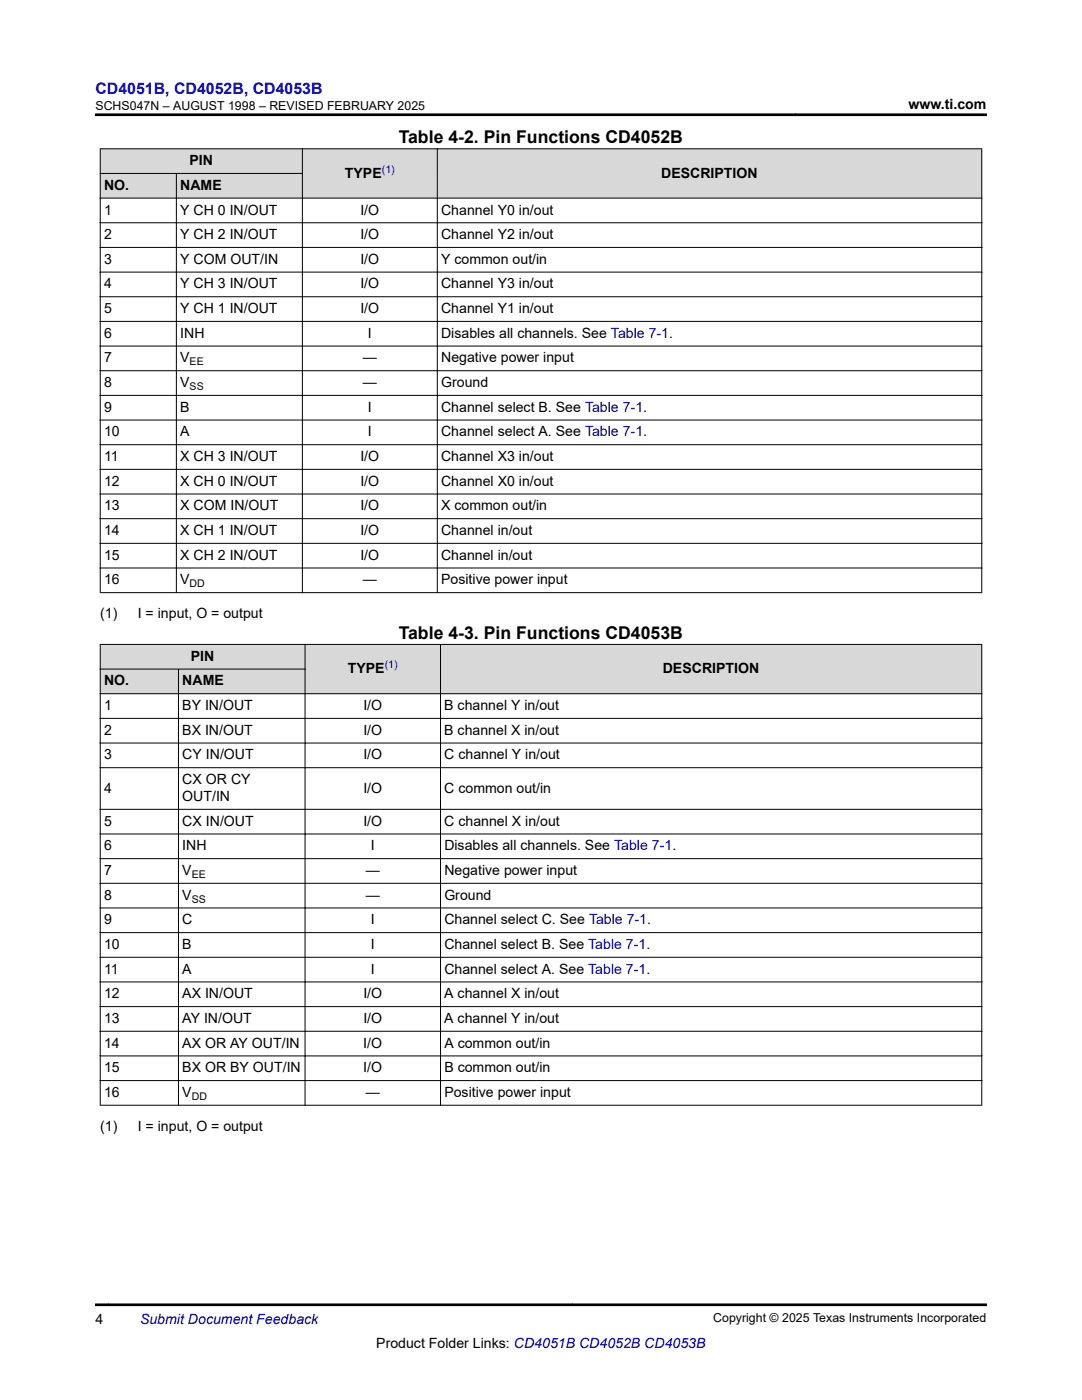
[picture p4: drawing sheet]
<svg xmlns="http://www.w3.org/2000/svg" width="216mm" height="279mm" viewBox="0 0 216 279" stroke-linecap="round" stroke-linejoin="round" font-family="sans-serif">
<defs><g id="words">
<g font-size="3.5">
<text x="79.6" y="28.5">Table 4-2. Pin Functions CD4052B</text>
<text x="79.6" y="127.4">Table 4-3. Pin Functions CD4053B</text>
</g>
<text font-size="3.2" fill="#00f" x="19" y="18.7">CD4051B, CD4052B, CD4053B</text>
<g font-size="2.8">
<text x="181.3" y="21.8">www.ti.com</text>
<text x="37.8" y="33">PIN</text>
<text x="68.8" y="35.4">TYPE</text>
<text x="131.9" y="35.4">DESCRIPTION</text>
<text x="20.8" y="37.9">NO.</text>
<text x="36" y="37.9">NAME</text>
<text x="20.8" y="42.8">1</text>
<text x="20.8" y="47.7">2</text>
<text x="36" y="42.8">Y CH 0 IN/OUT</text>
<text x="36" y="47.7">Y CH 2 IN/OUT</text>
<text x="71.9" y="42.8">I/O</text>
<text x="71.9" y="47.7">I/O</text>
<text x="88" y="42.8">Channel Y0 in/out</text>
<text x="88" y="47.7">Channel Y2 in/out</text>
<text x="20.8" y="52.7">3</text>
<text x="36" y="52.7">Y COM OUT/IN</text>
<text x="71.9" y="52.7">I/O</text>
<text x="88" y="52.7">Y common out/in</text>
<text x="20.8" y="57.6">4</text>
<text x="36" y="57.6">Y CH 3 IN/OUT</text>
<text x="71.9" y="57.6">I/O</text>
<text x="88" y="57.6">Channel Y3 in/out</text>
<text x="20.8" y="62.5">5</text>
<text x="36" y="62.5">Y CH 1 IN/OUT</text>
<text x="71.9" y="62.5">I/O</text>
<text x="88" y="62.5">Channel Y1 in/out</text>
<text x="20.8" y="67.4">6</text>
<text x="36" y="67.4">INH</text>
<text x="73.4" y="67.4">I</text>
<text x="88" y="67.4">Disables all channels. See Table 7-1.</text>
<text x="20.8" y="72.3">7</text>
<text x="20.8" y="77.3">8</text>
<text x="36" y="72.3">V</text>
<text x="36" y="77.3">V</text>
<text x="72.4" y="72.3">—</text>
<text x="72.4" y="77.3">—</text>
<text x="88" y="72.3">Negative power input</text>
<text x="88" y="77.3">Ground</text>
<text x="20.8" y="82.2">9</text>
<text x="36" y="82.2">B</text>
<text x="73.4" y="82.2">I</text>
<text x="88" y="82.2">Channel select B. See Table 7-1.</text>
<text x="20.8" y="87.1">10</text>
<text x="36" y="87.1">A</text>
<text x="73.4" y="87.1">I</text>
<text x="88" y="87.1">Channel select A. See Table 7-1.</text>
<text x="20.8" y="92">11</text>
<text x="36" y="92">X CH 3 IN/OUT</text>
<text x="71.9" y="92">I/O</text>
<text x="88" y="92">Channel X3 in/out</text>
<text x="20.8" y="96.9">12</text>
<text x="20.8" y="101.9">13</text>
<text x="36" y="96.9">X CH 0 IN/OUT</text>
<text x="36" y="101.9">X COM IN/OUT</text>
<text x="71.9" y="96.9">I/O</text>
<text x="71.9" y="101.9">I/O</text>
<text x="88" y="96.9">Channel X0 in/out</text>
<text x="88" y="101.9">X common out/in</text>
<text x="20.8" y="106.8">14</text>
<text x="36" y="106.8">X CH 1 IN/OUT</text>
<text x="71.9" y="106.8">I/O</text>
<text x="88" y="106.8">Channel in/out</text>
<text x="20.8" y="111.7">15</text>
<text x="36" y="111.7">X CH 2 IN/OUT</text>
<text x="71.9" y="111.7">I/O</text>
<text x="88" y="111.7">Channel in/out</text>
<text x="20.8" y="116.6">16</text>
<text x="36" y="116.6">V</text>
<text x="72.4" y="116.6">—</text>
<text x="88" y="116.6">Positive power input</text>
<text x="20" y="123.4">(1)</text>
<text x="27.5" y="123.4">I = input, O = output</text>
<text x="38.1" y="131.9">PIN</text>
<text x="20.8" y="136.8">NO.</text>
<text x="36.4" y="136.8">NAME</text>
<text x="69.4" y="134.3">TYPE</text>
<text x="132.3" y="134.3">DESCRIPTION</text>
<text x="20.8" y="141.7">1</text>
<text x="36.4" y="141.7">BY IN/OUT</text>
<text x="72.5" y="141.7">I/O</text>
<text x="88.7" y="141.7">B channel Y in/out</text>
<text x="20.8" y="146.6">2</text>
<text x="36.4" y="146.6">BX IN/OUT</text>
<text x="72.5" y="146.6">I/O</text>
<text x="88.7" y="146.6">B channel X in/out</text>
<text x="20.8" y="151.6">3</text>
<text x="36.4" y="151.6">CY IN/OUT</text>
<text x="72.5" y="151.6">I/O</text>
<text x="88.7" y="151.6">C channel Y in/out</text>
<text x="20.8" y="158.2">4</text>
<text x="36.4" y="156.5">CX OR CY</text>
<text x="36.4" y="159.9">OUT/IN</text>
<text x="72.5" y="158.2">I/O</text>
<text x="88.7" y="158.2">C common out/in</text>
<text x="20.8" y="164.8">5</text>
<text x="36.4" y="164.8">CX IN/OUT</text>
<text x="72.5" y="164.8">I/O</text>
<text x="88.7" y="164.8">C channel X in/out</text>
<text x="20.8" y="169.7">6</text>
<text x="36.4" y="169.7">INH</text>
<text x="74" y="169.7">I</text>
<text x="88.7" y="169.7">Disables all channels. See Table 7-1.</text>
<text x="20.8" y="174.6">7</text>
<text x="20.8" y="179.6">8</text>
<text x="36.4" y="174.6">V</text>
<text x="36.4" y="179.6">V</text>
<text x="73" y="174.6">—</text>
<text x="73" y="179.6">—</text>
<text x="88.7" y="174.6">Negative power input</text>
<text x="88.7" y="179.6">Ground</text>
<text x="20.8" y="184.5">9</text>
<text x="36.4" y="184.5">C</text>
<text x="74" y="184.5">I</text>
<text x="88.7" y="184.5">Channel select C. See Table 7-1.</text>
<text x="20.8" y="189.4">10</text>
<text x="36.4" y="189.4">B</text>
<text x="74" y="189.4">I</text>
<text x="88.7" y="189.4">Channel select B. See Table 7-1.</text>
<text x="20.8" y="194.3">11</text>
<text x="36.4" y="194.3">A</text>
<text x="74" y="194.3">I</text>
<text x="88.7" y="194.3">Channel select A. See Table 7-1.</text>
<text x="20.8" y="199.2">12</text>
<text x="36.4" y="199.2">AX IN/OUT</text>
<text x="72.5" y="199.2">I/O</text>
<text x="88.7" y="199.2">A channel X in/out</text>
<text x="20.8" y="204.2">13</text>
<text x="20.8" y="209.1">14</text>
<text x="36.4" y="204.2">AY IN/OUT</text>
<text x="36.4" y="209.1">AX OR AY OUT/IN</text>
<text x="72.5" y="209.1">I/O</text>
<text x="72.5" y="204.2">I/O</text>
<text x="88.7" y="204.2">A channel Y in/out</text>
<text x="88.7" y="209.1">A common out/in</text>
<text x="20.8" y="214">15</text>
<text x="36.4" y="214">BX OR BY OUT/IN</text>
<text x="72.5" y="214">I/O</text>
<text x="88.7" y="214">B common out/in</text>
<text x="20.8" y="218.9">16</text>
<text x="36.4" y="218.9">V</text>
<text x="73" y="218.9">—</text>
<text x="88.7" y="218.9">Positive power input</text>
<text x="20" y="225.7">(1)</text>
<text x="27.5" y="225.7">I = input, O = output</text>
<text x="19" y="264.2">4</text>
<text x="75.1" y="269">Product Folder Links: CD4051B CD4052B CD4053B</text>
</g>
<text font-size="2.8" fill="#00f" x="27.9" y="264.2">Submit Document Feedback</text>
<g font-size="2.5">
<text x="19" y="21.9">SCHS047N – AUGUST 1998 – REVISED FEBRUARY 2025</text>
<text x="142.3" y="263.9">Copyright © 2025 Texas Instruments Incorporated</text>
</g>
<g font-size="2.1" fill="#00f">
<text x="76.2" y="34.5">(1)</text>
<text x="76.8" y="133.4">(1)</text>
</g>
<g font-size="2.1">
<text x="37.8" y="72.9">EE</text>
<text x="37.8" y="77.8">SS</text>
<text x="37.8" y="117.2">DD</text>
<text x="38.3" y="175.2">EE</text>
<text x="38.3" y="180.1">SS</text>
<text x="38.3" y="219.5">DD</text>
</g>
</g></defs>
<g fill="#d8d8d8">
<path d="M20 29.7h175.9v4.9h-175.9z" fill-rule="evenodd"/>
<path d="M20.1 29.8h40.2v4.8h-40.2z" fill-rule="evenodd"/>
<path d="M60.4 29.8h26.8v9.7h-26.8z" fill-rule="evenodd"/>
<path d="M87.3 29.8h108.5v9.7h-108.5z" fill-rule="evenodd"/>
<path d="M20.1 34.7h15v4.8h-15z" fill-rule="evenodd"/>
<path d="M35.3 34.7h25v4.8h-25z" fill-rule="evenodd"/>
</g>
<g fill="none" stroke="#000" stroke-width=".2">
<path d="M19.9 29.7h176.1M19.9 34.6h40.5M19.9 39.5h176.1M20 29.6v88.7M35.2 34.6v83.7M60.3 29.6v88.7M87.3 29.6v88.7M195.9 29.6v88.7M19.9 44.5h176.1M19.9 49.4h176.1M19.9 54.3h176.1M19.9 59.2h176.1"/>
<path d="M19.9 64.1h176.1M19.9 69.1h176.1M19.9 74h176.1M19.9 78.9h176.1M19.9 83.8h176.1M19.9 88.7h176.1M19.9 93.7h176.1M19.9 98.6h176.1M19.9 103.5h176.1M19.9 108.4h176.1M19.9 113.4h176.1M19.9 118.3h176.1"/>
</g>
<g fill="#d8d8d8">
<path d="M20 128.6h175.9v4.9h-175.9z" fill-rule="evenodd"/>
<path d="M20.1 128.7h40.7v4.8h-40.7z" fill-rule="evenodd"/>
<path d="M60.9 128.7h26.9v9.7h-26.9z" fill-rule="evenodd"/>
<path d="M88 128.7h107.8v9.7h-107.8z" fill-rule="evenodd"/>
<path d="M20.1 133.6h15.5v4.8h-15.5z" fill-rule="evenodd"/>
<path d="M35.7 133.6h25.1v4.8h-25.1z" fill-rule="evenodd"/>
</g>
<g fill="none" stroke="#000" stroke-width=".2">
<path d="M19.9 128.6h176.1M19.9 133.5h41M19.9 138.4h176.1M20 128.5v92.1M35.6 133.5v87.1M60.9 128.5v92.1M87.9 128.5v92.1M195.9 128.5v92.1M19.9 143.4h176.1M19.9 148.3h176.1M19.9 153.2h176.1M19.9 161.5h176.1"/>
<path d="M19.9 166.4h176.1M19.9 171.4h176.1M19.9 176.3h176.1M19.9 181.2h176.1M19.9 186.1h176.1M19.9 191h176.1M19.9 196h176.1M19.9 200.9h176.1M19.9 205.8h176.1M19.9 210.7h176.1M19.9 215.7h176.1M19.9 220.6h176.1"/>
</g>
<path d="M19 22.9h177.8M19 260.4h177.8" fill="none" stroke="#000" stroke-width=".53"/>
<use href="#words"/>
</svg>
